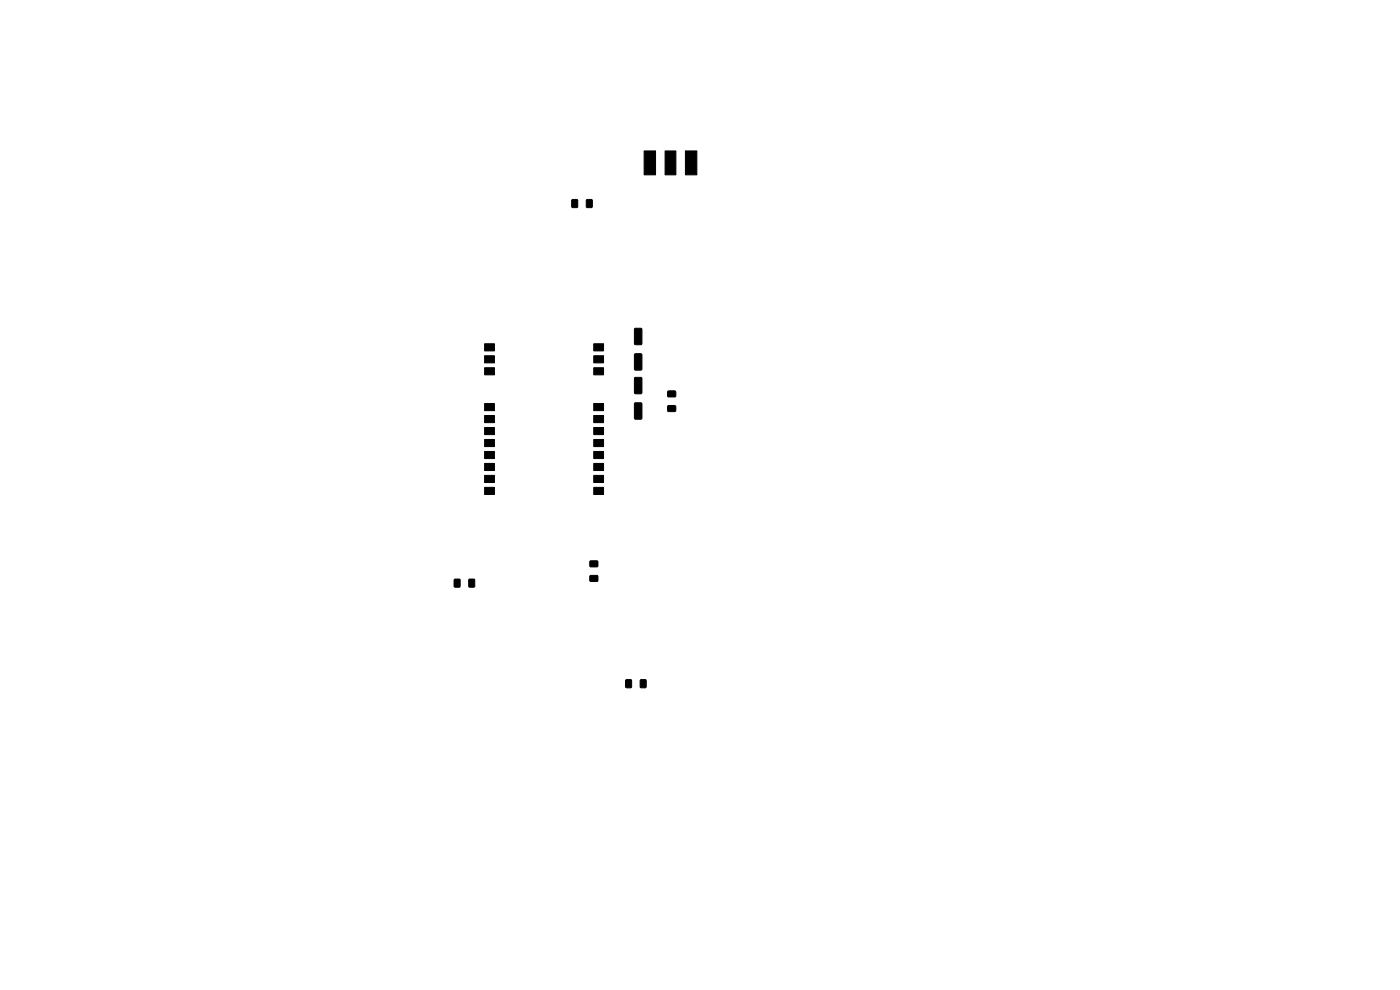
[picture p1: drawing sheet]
<svg xmlns="http://www.w3.org/2000/svg" width="297mm" height="210mm" viewBox="0 0 297 210" stroke-linecap="round" stroke-linejoin="round" font-family="sans-serif">
<g fill="#000" stroke="#000" stroke-width=".21">
<path d="M136.6 32h2.5v5.1h-2.5zM141.1 32h2.3v5.1h-2.3zM145.4 32h2.4v5.1h-2.4zM121.3 42.4h1.2v1.6h-1.2zM124.4 42.4h1.2v1.6h-1.2zM102.8 72.9h2.1v1.5h-2.1zM102.8 75.5h2.1v1.5h-2.1zM102.8 78h2.1v1.5h-2.1zM126 78h2v1.5h-2zM126 75.5h2v1.5h-2zM126 72.9h2v1.5h-2zM134.7 69.7l1.2-.1 .3 .2v3.1l-.2 .2h-1.2l-.2-.1z"/>
<path d="M134.7 75.1l1.2-.1 .3 .2v3.1l-.2 .2h-1.2l-.2-.1zM102.8 85.6h2.1v1.5h-2.1zM102.8 88.1h2.1v1.6h-2.1zM102.8 90.7h2.1v1.5h-2.1zM102.8 93.2h2.1v1.5h-2.1zM102.8 95.8h2.1v1.5h-2.1zM102.8 98.3h2.1v1.5h-2.1zM126 98.3h2v1.5h-2zM126 95.8h2v1.5h-2zM126 93.2h2v1.5h-2zM126 90.7h2v1.5h-2zM126 88.1h2v1.6h-2z"/>
<path d="M126 85.6h2v1.5h-2zM134.7 85.5l1.2-.1 .3 .2v3.1l-.2 .2h-1.2l-.2-.1zM134.7 80.1l1.2-.1 .3 .2v3.1l-.2 .2h-1.2l-.2-.1zM141.7 83h1.6v1.1h-1.6zM141.7 86.1h1.6v1.1h-1.6zM102.8 100.8h2.1v1.6h-2.1zM102.8 103.4h2.1v1.5h-2.1zM125.2 119h1.6v1.2h-1.6zM126 103.4h2v1.5h-2zM126 100.8h2v1.6h-2zM96.4 122.9h1.2v1.6h-1.2zM99.5 122.9h1.2v1.6h-1.2z"/>
<path d="M125.2 122.1h1.6v1.2h-1.6zM132.8 144.2h1.1v1.6h-1.1zM135.9 144.2h1.1v1.6h-1.1z"/>
</g>
</svg>
